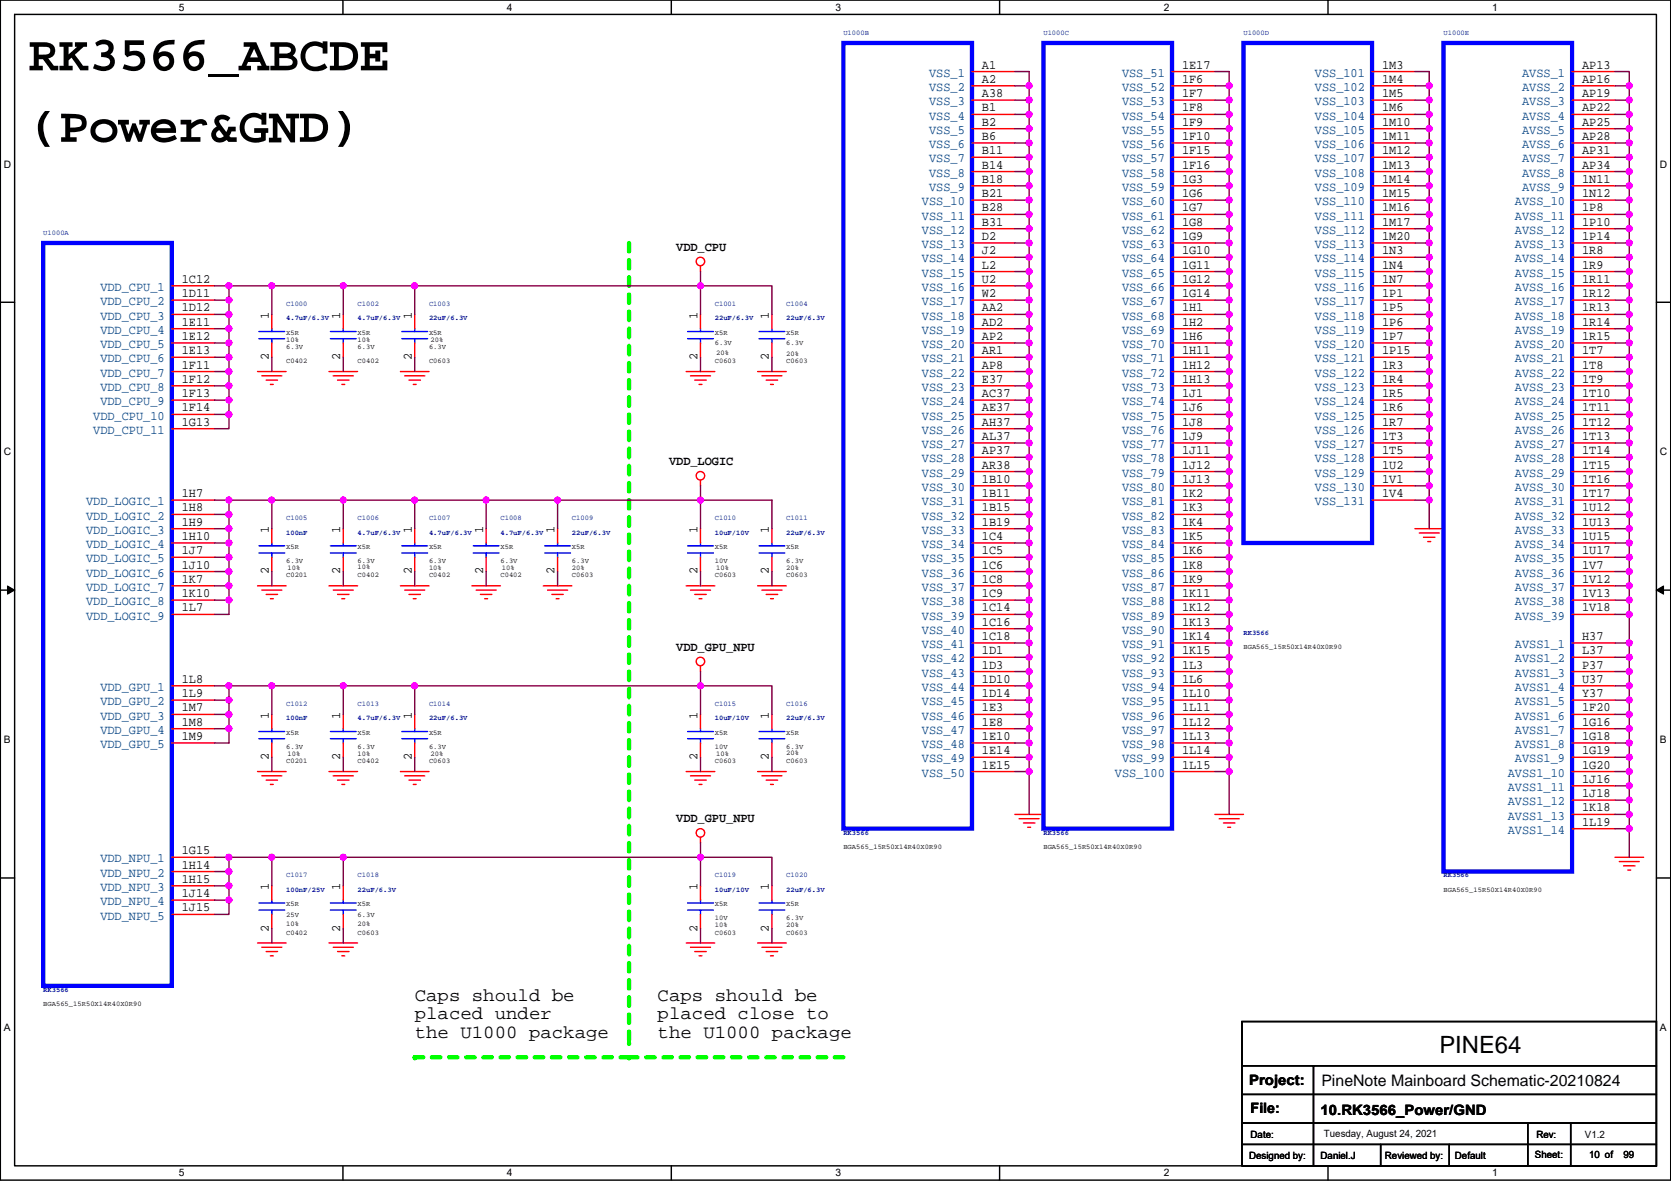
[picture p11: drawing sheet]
<svg xmlns="http://www.w3.org/2000/svg" width="297mm" height="210mm" viewBox="0 0 297 210" stroke-linecap="round" stroke-linejoin="round" font-family="sans-serif">
<defs><g id="words">
<g font-size="8.9">
<text x="5.1" y="12.5">RK3566_ABCDE</text>
<text x="5.1" y="25.2">(Power&amp;GND)</text>
</g>
<text font-size="4.2" x="255.9" y="187.3">PINE64</text>
<g font-size="3.3">
<text x="73.7" y="177.9">Caps should be</text>
<text x="116.9" y="177.9">Caps should be</text>
<text x="73.7" y="181.2">placed under</text>
<text x="73.7" y="184.5">the U1000 package</text>
<text x="116.9" y="181.2">placed close to</text>
<text x="116.9" y="184.5">the U1000 package</text>
</g>
<text font-size="2.8" x="234.9" y="193">PineNote Mainboard Schematic-20210824</text>
<g font-size="2.5">
<text x="222.1" y="192.9">Project:</text>
<text x="222.3" y="198">File:</text>
<text x="234.8" y="198.2">10.RK3566_Power/GND</text>
</g>
<g font-size="2.3" fill="#004080">
<text x="165.2" y="13.6">VSS_1</text>
<text x="165.2" y="16.2">VSS_2</text>
<text x="199.5" y="13.6">VSS_51</text>
<text x="199.5" y="16.2">VSS_52</text>
<text x="233.7" y="13.6">VSS_101</text>
<text x="233.7" y="16.2">VSS_102</text>
<text x="270.6" y="13.6">AVSS_1</text>
<text x="270.6" y="16.2">AVSS_2</text>
<text x="165.2" y="18.7">VSS_3</text>
<text x="165.2" y="21.3">VSS_4</text>
<text x="165.2" y="23.8">VSS_5</text>
<text x="199.5" y="18.7">VSS_53</text>
<text x="199.5" y="21.3">VSS_54</text>
<text x="199.5" y="23.8">VSS_55</text>
<text x="233.7" y="18.7">VSS_103</text>
<text x="233.7" y="21.3">VSS_104</text>
<text x="233.7" y="23.8">VSS_105</text>
<text x="270.6" y="18.7">AVSS_3</text>
<text x="270.6" y="21.3">AVSS_4</text>
<text x="270.6" y="23.8">AVSS_5</text>
<text x="165.2" y="26.3">VSS_6</text>
<text x="165.2" y="28.9">VSS_7</text>
<text x="199.5" y="26.3">VSS_56</text>
<text x="199.5" y="28.9">VSS_57</text>
<text x="233.7" y="26.3">VSS_106</text>
<text x="233.7" y="28.9">VSS_107</text>
<text x="270.6" y="26.3">AVSS_6</text>
<text x="270.6" y="28.9">AVSS_7</text>
<text x="165.2" y="31.4">VSS_8</text>
<text x="165.2" y="34">VSS_9</text>
<text x="199.5" y="31.4">VSS_58</text>
<text x="199.5" y="34">VSS_59</text>
<text x="233.7" y="31.4">VSS_108</text>
<text x="233.7" y="34">VSS_109</text>
<text x="270.6" y="31.4">AVSS_8</text>
<text x="270.6" y="34">AVSS_9</text>
<text x="163.9" y="36.5">VSS_10</text>
<text x="163.9" y="39">VSS_11</text>
<text x="163.9" y="41.6">VSS_12</text>
<text x="199.5" y="36.5">VSS_60</text>
<text x="199.5" y="39">VSS_61</text>
<text x="199.5" y="41.6">VSS_62</text>
<text x="233.7" y="36.5">VSS_110</text>
<text x="233.7" y="39">VSS_111</text>
<text x="233.7" y="41.6">VSS_112</text>
<text x="269.3" y="36.5">AVSS_10</text>
<text x="269.3" y="39">AVSS_11</text>
<text x="269.3" y="41.6">AVSS_12</text>
<text x="163.9" y="44.1">VSS_13</text>
<text x="163.9" y="46.7">VSS_14</text>
<text x="199.5" y="44.1">VSS_63</text>
<text x="199.5" y="46.7">VSS_64</text>
<text x="233.7" y="44.1">VSS_113</text>
<text x="233.7" y="46.7">VSS_114</text>
<text x="269.3" y="44.1">AVSS_13</text>
<text x="269.3" y="46.7">AVSS_14</text>
<text x="17.8" y="51.7">VDD_CPU_1</text>
<text x="163.9" y="49.2">VSS_15</text>
<text x="163.9" y="51.7">VSS_16</text>
<text x="199.5" y="49.2">VSS_65</text>
<text x="199.5" y="51.7">VSS_66</text>
<text x="233.7" y="49.2">VSS_115</text>
<text x="233.7" y="51.7">VSS_116</text>
<text x="269.3" y="49.2">AVSS_15</text>
<text x="269.3" y="51.7">AVSS_16</text>
<text x="17.8" y="54.3">VDD_CPU_2</text>
<text x="17.8" y="56.8">VDD_CPU_3</text>
<text x="17.8" y="59.4">VDD_CPU_4</text>
<text x="163.9" y="54.3">VSS_17</text>
<text x="163.9" y="56.8">VSS_18</text>
<text x="163.9" y="59.4">VSS_19</text>
<text x="199.5" y="54.3">VSS_67</text>
<text x="199.5" y="56.8">VSS_68</text>
<text x="199.5" y="59.4">VSS_69</text>
<text x="233.7" y="54.3">VSS_117</text>
<text x="233.7" y="56.8">VSS_118</text>
<text x="233.7" y="59.4">VSS_119</text>
<text x="269.3" y="54.3">AVSS_17</text>
<text x="269.3" y="56.8">AVSS_18</text>
<text x="269.3" y="59.4">AVSS_19</text>
<text x="17.8" y="61.9">VDD_CPU_5</text>
<text x="17.8" y="64.4">VDD_CPU_6</text>
<text x="163.9" y="61.9">VSS_20</text>
<text x="163.9" y="64.4">VSS_21</text>
<text x="199.5" y="61.9">VSS_70</text>
<text x="199.5" y="64.4">VSS_71</text>
<text x="233.7" y="61.9">VSS_120</text>
<text x="233.7" y="64.4">VSS_121</text>
<text x="269.3" y="61.9">AVSS_20</text>
<text x="269.3" y="64.4">AVSS_21</text>
<text x="17.8" y="67">VDD_CPU_7</text>
<text x="17.8" y="69.5">VDD_CPU_8</text>
<text x="163.9" y="67">VSS_22</text>
<text x="163.9" y="69.5">VSS_23</text>
<text x="199.5" y="67">VSS_72</text>
<text x="199.5" y="69.5">VSS_73</text>
<text x="233.7" y="67">VSS_122</text>
<text x="233.7" y="69.5">VSS_123</text>
<text x="269.3" y="67">AVSS_22</text>
<text x="269.3" y="69.5">AVSS_23</text>
<text x="16.6" y="74.6">VDD_CPU_10</text>
<text x="16.6" y="77.1">VDD_CPU_11</text>
<text x="17.8" y="72.1">VDD_CPU_9</text>
<text x="163.9" y="72.1">VSS_24</text>
<text x="163.9" y="74.6">VSS_25</text>
<text x="163.9" y="77.1">VSS_26</text>
<text x="199.5" y="72.1">VSS_74</text>
<text x="199.5" y="74.6">VSS_75</text>
<text x="199.5" y="77.1">VSS_76</text>
<text x="233.7" y="72.1">VSS_124</text>
<text x="233.7" y="74.6">VSS_125</text>
<text x="233.7" y="77.1">VSS_126</text>
<text x="269.3" y="72.1">AVSS_24</text>
<text x="269.3" y="74.6">AVSS_25</text>
<text x="269.3" y="77.1">AVSS_26</text>
<text x="163.9" y="79.7">VSS_27</text>
<text x="163.9" y="82.2">VSS_28</text>
<text x="199.5" y="79.7">VSS_77</text>
<text x="199.5" y="82.2">VSS_78</text>
<text x="233.7" y="79.7">VSS_127</text>
<text x="233.7" y="82.2">VSS_128</text>
<text x="269.3" y="79.7">AVSS_27</text>
<text x="269.3" y="82.2">AVSS_28</text>
<text x="15.3" y="89.8">VDD_LOGIC_1</text>
<text x="163.9" y="84.8">VSS_29</text>
<text x="163.9" y="87.3">VSS_30</text>
<text x="163.9" y="89.8">VSS_31</text>
<text x="199.5" y="84.8">VSS_79</text>
<text x="199.5" y="87.3">VSS_80</text>
<text x="199.5" y="89.8">VSS_81</text>
<text x="233.7" y="84.8">VSS_129</text>
<text x="233.7" y="87.3">VSS_130</text>
<text x="233.7" y="89.8">VSS_131</text>
<text x="269.3" y="84.8">AVSS_29</text>
<text x="269.3" y="87.3">AVSS_30</text>
<text x="269.3" y="89.8">AVSS_31</text>
<text x="15.3" y="92.4">VDD_LOGIC_2</text>
<text x="15.3" y="94.9">VDD_LOGIC_3</text>
<text x="163.9" y="92.4">VSS_32</text>
<text x="163.9" y="94.9">VSS_33</text>
<text x="199.5" y="92.4">VSS_82</text>
<text x="199.5" y="94.9">VSS_83</text>
<text x="269.3" y="92.4">AVSS_32</text>
<text x="269.3" y="94.9">AVSS_33</text>
<text x="15.3" y="97.5">VDD_LOGIC_4</text>
<text x="15.3" y="100">VDD_LOGIC_5</text>
<text x="163.9" y="97.5">VSS_34</text>
<text x="163.9" y="100">VSS_35</text>
<text x="199.5" y="97.5">VSS_84</text>
<text x="199.5" y="100">VSS_85</text>
<text x="269.3" y="97.5">AVSS_34</text>
<text x="269.3" y="100">AVSS_35</text>
<text x="15.3" y="102.5">VDD_LOGIC_6</text>
<text x="15.3" y="105.1">VDD_LOGIC_7</text>
<text x="15.3" y="107.6">VDD_LOGIC_8</text>
<text x="163.9" y="102.5">VSS_36</text>
<text x="163.9" y="105.1">VSS_37</text>
<text x="163.9" y="107.6">VSS_38</text>
<text x="199.5" y="102.5">VSS_86</text>
<text x="199.5" y="105.1">VSS_87</text>
<text x="199.5" y="107.6">VSS_88</text>
<text x="269.3" y="102.5">AVSS_36</text>
<text x="269.3" y="105.1">AVSS_37</text>
<text x="269.3" y="107.6">AVSS_38</text>
<text x="15.3" y="110.2">VDD_LOGIC_9</text>
<text x="163.9" y="110.2">VSS_39</text>
<text x="163.9" y="112.7">VSS_40</text>
<text x="199.5" y="110.2">VSS_89</text>
<text x="199.5" y="112.7">VSS_90</text>
<text x="269.3" y="110.2">AVSS_39</text>
<text x="163.9" y="115.2">VSS_41</text>
<text x="163.9" y="117.8">VSS_42</text>
<text x="199.5" y="115.2">VSS_91</text>
<text x="199.5" y="117.8">VSS_92</text>
<text x="269.3" y="115.2">AVSS1_1</text>
<text x="269.3" y="117.8">AVSS1_2</text>
<text x="17.8" y="122.9">VDD_GPU_1</text>
<text x="17.8" y="125.4">VDD_GPU_2</text>
<text x="163.9" y="120.3">VSS_43</text>
<text x="163.9" y="122.9">VSS_44</text>
<text x="163.9" y="125.4">VSS_45</text>
<text x="199.5" y="120.3">VSS_93</text>
<text x="199.5" y="122.9">VSS_94</text>
<text x="199.5" y="125.4">VSS_95</text>
<text x="269.3" y="120.3">AVSS1_3</text>
<text x="269.3" y="122.9">AVSS1_4</text>
<text x="269.3" y="125.4">AVSS1_5</text>
<text x="17.8" y="127.9">VDD_GPU_3</text>
<text x="17.8" y="130.5">VDD_GPU_4</text>
<text x="163.9" y="127.9">VSS_46</text>
<text x="163.9" y="130.5">VSS_47</text>
<text x="199.5" y="127.9">VSS_96</text>
<text x="199.5" y="130.5">VSS_97</text>
<text x="269.3" y="127.9">AVSS1_6</text>
<text x="269.3" y="130.5">AVSS1_7</text>
<text x="17.8" y="133">VDD_GPU_5</text>
<text x="163.9" y="133">VSS_48</text>
<text x="163.9" y="135.6">VSS_49</text>
<text x="199.5" y="133">VSS_98</text>
<text x="199.5" y="135.6">VSS_99</text>
<text x="269.3" y="133">AVSS1_8</text>
<text x="269.3" y="135.6">AVSS1_9</text>
<text x="163.9" y="138.1">VSS_50</text>
<text x="198.2" y="138.1">VSS_100</text>
<text x="268" y="138.1">AVSS1_10</text>
<text x="268" y="140.6">AVSS1_11</text>
<text x="268" y="143.2">AVSS1_12</text>
<text x="268" y="145.7">AVSS1_13</text>
<text x="268" y="148.3">AVSS1_14</text>
<text x="17.8" y="153.3">VDD_NPU_1</text>
<text x="17.8" y="155.9">VDD_NPU_2</text>
<text x="17.8" y="158.4">VDD_NPU_3</text>
<text x="17.8" y="161">VDD_NPU_4</text>
<text x="17.8" y="163.5">VDD_NPU_5</text>
</g>
<g font-size="2.3">
<text x="174.6" y="12.2">A1</text>
<text x="174.6" y="14.7">A2</text>
<text x="174.6" y="17.3">A38</text>
<text x="210.1" y="12.2">1E17</text>
<text x="210.1" y="14.7">1F6</text>
<text x="210.1" y="17.3">1F7</text>
<text x="245.7" y="12.2">1M3</text>
<text x="245.7" y="14.7">1M4</text>
<text x="245.7" y="17.3">1M5</text>
<text x="281.2" y="12.2">AP13</text>
<text x="281.2" y="14.7">AP16</text>
<text x="281.2" y="17.3">AP19</text>
<text x="174.6" y="19.8">B1</text>
<text x="174.6" y="22.4">B2</text>
<text x="210.1" y="19.8">1F8</text>
<text x="210.1" y="22.4">1F9</text>
<text x="245.7" y="19.8">1M6</text>
<text x="245.7" y="22.4">1M10</text>
<text x="281.2" y="19.8">AP22</text>
<text x="281.2" y="22.4">AP25</text>
<text x="174.6" y="24.9">B6</text>
<text x="174.6" y="27.4">B11</text>
<text x="174.6" y="30">B14</text>
<text x="210.1" y="24.9">1F10</text>
<text x="210.1" y="27.4">1F15</text>
<text x="210.1" y="30">1F16</text>
<text x="245.7" y="24.9">1M11</text>
<text x="245.7" y="27.4">1M12</text>
<text x="245.7" y="30">1M13</text>
<text x="281.2" y="24.9">AP28</text>
<text x="281.2" y="27.4">AP31</text>
<text x="281.2" y="30">AP34</text>
<text x="174.6" y="35.1">B21</text>
<text x="174.6" y="32.5">B18</text>
<text x="210.1" y="32.5">1G3</text>
<text x="210.1" y="35.1">1G6</text>
<text x="245.7" y="32.5">1M14</text>
<text x="245.7" y="35.1">1M15</text>
<text x="281.2" y="35.1">1N12</text>
<text x="281.2" y="32.5">1N11</text>
<text x="174.6" y="37.6">B28</text>
<text x="174.6" y="40.1">B31</text>
<text x="210.1" y="37.6">1G7</text>
<text x="210.1" y="40.1">1G8</text>
<text x="245.7" y="37.6">1M16</text>
<text x="245.7" y="40.1">1M17</text>
<text x="281.2" y="37.6">1P8</text>
<text x="281.2" y="40.1">1P10</text>
<text x="120.2" y="44.6">VDD_CPU</text>
<text x="174.6" y="42.7">D2</text>
<text x="174.6" y="45.2">J2</text>
<text x="174.6" y="47.8">L2</text>
<text x="210.1" y="42.7">1G9</text>
<text x="210.1" y="45.2">1G10</text>
<text x="210.1" y="47.8">1G11</text>
<text x="245.7" y="42.7">1M20</text>
<text x="245.7" y="45.2">1N3</text>
<text x="245.7" y="47.8">1N4</text>
<text x="281.2" y="42.7">1P14</text>
<text x="281.2" y="45.2">1R8</text>
<text x="281.2" y="47.8">1R9</text>
<text x="32.3" y="50.3">1C12</text>
<text x="32.3" y="52.8">1D11</text>
<text x="174.6" y="50.3">U2</text>
<text x="174.6" y="52.8">W2</text>
<text x="210.1" y="50.3">1G12</text>
<text x="210.1" y="52.8">1G14</text>
<text x="245.7" y="50.3">1N7</text>
<text x="245.7" y="52.8">1P1</text>
<text x="281.2" y="50.3">1R11</text>
<text x="281.2" y="52.8">1R12</text>
<text x="32.3" y="55.4">1D12</text>
<text x="32.3" y="57.9">1E11</text>
<text x="47.8" y="56.7" transform="rotate(-90 47.8 56.7)">1</text>
<text x="60.5" y="56.7" transform="rotate(-90 60.5 56.7)">1</text>
<text x="73.2" y="56.7" transform="rotate(-90 73.2 56.7)">1</text>
<text x="124" y="56.7" transform="rotate(-90 124 56.7)">1</text>
<text x="136.7" y="56.7" transform="rotate(-90 136.7 56.7)">1</text>
<text x="174.6" y="55.4">AA2</text>
<text x="174.6" y="57.9">AD2</text>
<text x="210.1" y="55.4">1H1</text>
<text x="210.1" y="57.9">1H2</text>
<text x="245.7" y="55.4">1P5</text>
<text x="245.7" y="57.9">1P6</text>
<text x="281.2" y="55.4">1R13</text>
<text x="281.2" y="57.9">1R14</text>
<text x="32.3" y="60.5">1E12</text>
<text x="32.3" y="63">1E13</text>
<text x="32.3" y="65.5">1F11</text>
<text x="47.8" y="64" transform="rotate(-90 47.8 64)">2</text>
<text x="60.5" y="64" transform="rotate(-90 60.5 64)">2</text>
<text x="73.2" y="64" transform="rotate(-90 73.2 64)">2</text>
<text x="124" y="64" transform="rotate(-90 124 64)">2</text>
<text x="136.7" y="64" transform="rotate(-90 136.7 64)">2</text>
<text x="174.6" y="60.5">AP2</text>
<text x="174.6" y="63">AR1</text>
<text x="174.6" y="65.5">AP8</text>
<text x="210.1" y="60.5">1H6</text>
<text x="210.1" y="63">1H11</text>
<text x="210.1" y="65.5">1H12</text>
<text x="245.7" y="60.5">1P7</text>
<text x="245.7" y="63">1P15</text>
<text x="245.7" y="65.5">1R3</text>
<text x="281.2" y="60.5">1R15</text>
<text x="281.2" y="63">1T7</text>
<text x="281.2" y="65.5">1T8</text>
<text x="32.3" y="68.1">1F12</text>
<text x="32.3" y="70.6">1F13</text>
<text x="174.6" y="68.1">E37</text>
<text x="174.6" y="70.6">AC37</text>
<text x="210.1" y="68.1">1H13</text>
<text x="210.1" y="70.6">1J1</text>
<text x="245.7" y="68.1">1R4</text>
<text x="245.7" y="70.6">1R5</text>
<text x="281.2" y="68.1">1T9</text>
<text x="281.2" y="70.6">1T10</text>
<text x="32.3" y="73.2">1F14</text>
<text x="32.3" y="75.7">1G13</text>
<text x="174.6" y="73.2">AE37</text>
<text x="174.6" y="75.7">AH37</text>
<text x="210.1" y="73.2">1J6</text>
<text x="210.1" y="75.7">1J8</text>
<text x="245.7" y="73.2">1R6</text>
<text x="245.7" y="75.7">1R7</text>
<text x="281.2" y="73.2">1T11</text>
<text x="281.2" y="75.7">1T12</text>
<text x="118.9" y="82.7">VDD_LOGIC</text>
<text x="174.6" y="78.2">AL37</text>
<text x="174.6" y="80.8">AP37</text>
<text x="174.6" y="83.3">AR38</text>
<text x="210.1" y="78.2">1J9</text>
<text x="210.1" y="80.8">1J11</text>
<text x="210.1" y="83.3">1J12</text>
<text x="245.7" y="78.2">1T3</text>
<text x="245.7" y="80.8">1T5</text>
<text x="245.7" y="83.3">1U2</text>
<text x="281.2" y="78.2">1T13</text>
<text x="281.2" y="80.8">1T14</text>
<text x="281.2" y="83.3">1T15</text>
<text x="32.3" y="88.4">1H7</text>
<text x="174.6" y="85.9">1B10</text>
<text x="174.6" y="88.4">1B11</text>
<text x="210.1" y="85.9">1J13</text>
<text x="210.1" y="88.4">1K2</text>
<text x="245.7" y="85.9">1V1</text>
<text x="245.7" y="88.4">1V4</text>
<text x="281.2" y="85.9">1T16</text>
<text x="281.2" y="88.4">1T17</text>
<text x="32.3" y="90.9">1H8</text>
<text x="32.3" y="93.5">1H9</text>
<text x="47.8" y="94.8" transform="rotate(-90 47.8 94.8)">1</text>
<text x="60.5" y="94.8" transform="rotate(-90 60.5 94.8)">1</text>
<text x="73.2" y="94.8" transform="rotate(-90 73.2 94.8)">1</text>
<text x="85.9" y="94.8" transform="rotate(-90 85.9 94.8)">1</text>
<text x="98.6" y="94.8" transform="rotate(-90 98.6 94.8)">1</text>
<text x="124" y="94.8" transform="rotate(-90 124 94.8)">1</text>
<text x="136.7" y="94.8" transform="rotate(-90 136.7 94.8)">1</text>
<text x="174.6" y="90.9">1B15</text>
<text x="174.6" y="93.5">1B19</text>
<text x="210.1" y="90.9">1K3</text>
<text x="210.1" y="93.5">1K4</text>
<text x="281.2" y="90.9">1U12</text>
<text x="281.2" y="93.5">1U13</text>
<text x="32.3" y="96">1H10</text>
<text x="32.3" y="98.6">1J7</text>
<text x="32.3" y="101.1">1J10</text>
<text x="174.6" y="96">1C4</text>
<text x="174.6" y="98.6">1C5</text>
<text x="174.6" y="101.1">1C6</text>
<text x="210.1" y="96">1K5</text>
<text x="210.1" y="98.6">1K6</text>
<text x="210.1" y="101.1">1K8</text>
<text x="281.2" y="96">1U15</text>
<text x="281.2" y="98.6">1U17</text>
<text x="281.2" y="101.1">1V7</text>
<text x="32.3" y="103.6">1K7</text>
<text x="32.3" y="106.2">1K10</text>
<text x="47.8" y="102.1" transform="rotate(-90 47.8 102.1)">2</text>
<text x="60.5" y="102.1" transform="rotate(-90 60.5 102.1)">2</text>
<text x="73.2" y="102.1" transform="rotate(-90 73.2 102.1)">2</text>
<text x="85.9" y="102.1" transform="rotate(-90 85.9 102.1)">2</text>
<text x="98.6" y="102.1" transform="rotate(-90 98.6 102.1)">2</text>
<text x="124" y="102.1" transform="rotate(-90 124 102.1)">2</text>
<text x="136.7" y="102.1" transform="rotate(-90 136.7 102.1)">2</text>
<text x="174.6" y="103.6">1C8</text>
<text x="174.6" y="106.2">1C9</text>
<text x="210.1" y="103.6">1K9</text>
<text x="210.1" y="106.2">1K11</text>
<text x="281.2" y="103.6">1V12</text>
<text x="281.2" y="106.2">1V13</text>
<text x="32.3" y="108.7">1L7</text>
<text x="174.6" y="108.7">1C14</text>
<text x="174.6" y="111.3">1C16</text>
<text x="174.6" y="113.8">1C18</text>
<text x="210.1" y="108.7">1K12</text>
<text x="210.1" y="111.3">1K13</text>
<text x="210.1" y="113.8">1K14</text>
<text x="281.2" y="108.7">1V18</text>
<text x="281.2" y="113.8">H37</text>
<text x="120.2" y="115.7">VDD_GPU_NPU</text>
<text x="174.6" y="116.3">1D1</text>
<text x="174.6" y="118.9">1D3</text>
<text x="210.1" y="116.3">1K15</text>
<text x="210.1" y="118.9">1L3</text>
<text x="281.2" y="116.3">L37</text>
<text x="281.2" y="118.9">P37</text>
<text x="32.3" y="121.4">1L8</text>
<text x="32.3" y="124">1L9</text>
<text x="174.6" y="121.4">1D10</text>
<text x="174.6" y="124">1D14</text>
<text x="210.1" y="121.4">1L6</text>
<text x="210.1" y="124">1L10</text>
<text x="281.2" y="121.4">U37</text>
<text x="281.2" y="124">Y37</text>
<text x="32.3" y="126.5">1M7</text>
<text x="32.3" y="129">1M8</text>
<text x="32.3" y="131.6">1M9</text>
<text x="47.8" y="127.8" transform="rotate(-90 47.8 127.8)">1</text>
<text x="60.5" y="127.8" transform="rotate(-90 60.5 127.8)">1</text>
<text x="73.2" y="127.8" transform="rotate(-90 73.2 127.8)">1</text>
<text x="124" y="127.8" transform="rotate(-90 124 127.8)">1</text>
<text x="136.7" y="127.8" transform="rotate(-90 136.7 127.8)">1</text>
<text x="174.6" y="126.5">1E3</text>
<text x="174.6" y="129">1E8</text>
<text x="174.6" y="131.6">1E10</text>
<text x="210.1" y="126.5">1L11</text>
<text x="210.1" y="129">1L12</text>
<text x="210.1" y="131.6">1L13</text>
<text x="281.2" y="126.5">1F20</text>
<text x="281.2" y="129">1G16</text>
<text x="281.2" y="131.6">1G18</text>
<text x="47.8" y="135.1" transform="rotate(-90 47.8 135.1)">2</text>
<text x="60.5" y="135.1" transform="rotate(-90 60.5 135.1)">2</text>
<text x="73.2" y="135.1" transform="rotate(-90 73.2 135.1)">2</text>
<text x="124" y="135.1" transform="rotate(-90 124 135.1)">2</text>
<text x="136.7" y="135.1" transform="rotate(-90 136.7 135.1)">2</text>
<text x="174.6" y="134.1">1E14</text>
<text x="174.6" y="136.7">1E15</text>
<text x="210.1" y="136.7">1L15</text>
<text x="210.1" y="134.1">1L14</text>
<text x="281.2" y="136.7">1G20</text>
<text x="281.2" y="134.1">1G19</text>
<text x="281.2" y="139.2">1J16</text>
<text x="281.2" y="141.7">1J18</text>
<text x="120.2" y="146.2">VDD_GPU_NPU</text>
<text x="281.2" y="144.3">1K18</text>
<text x="281.2" y="146.8">1L19</text>
<text x="32.3" y="151.9">1G15</text>
<text x="32.3" y="154.4">1H14</text>
<text x="32.3" y="157">1H15</text>
<text x="32.3" y="159.5">1J14</text>
<text x="47.8" y="158.3" transform="rotate(-90 47.8 158.3)">1</text>
<text x="60.5" y="158.3" transform="rotate(-90 60.5 158.3)">1</text>
<text x="124" y="158.3" transform="rotate(-90 124 158.3)">1</text>
<text x="136.7" y="158.3" transform="rotate(-90 136.7 158.3)">1</text>
<text x="32.3" y="162.1">1J15</text>
<text x="47.8" y="165.6" transform="rotate(-90 47.8 165.6)">2</text>
<text x="60.5" y="165.6" transform="rotate(-90 60.5 165.6)">2</text>
<text x="124" y="165.6" transform="rotate(-90 124 165.6)">2</text>
<text x="136.7" y="165.6" transform="rotate(-90 136.7 165.6)">2</text>
</g>
<g font-size="1.8">
<text x="31.8" y="1.9">5</text>
<text x="90.1" y="1.9">4</text>
<text x="148.5" y="1.9">3</text>
<text x="206.9" y="1.9">2</text>
<text x="265.2" y="1.9">1</text>
<text x=".7" y="29.8">D</text>
<text x="295.1" y="29.8">D</text>
<text x=".7" y="81">C</text>
<text x="295.1" y="81">C</text>
<text x=".7" y="132.1">B</text>
<text x="295.1" y="132.1">B</text>
<text x=".7" y="183.3">A</text>
<text x="295.1" y="183.3">A</text>
<text x="222.3" y="202.3">Date:</text>
<text x="235.3" y="202.1">Tuesday, August 24, 2021</text>
<text x="273.1" y="202.3">Rev:</text>
<text x="281.7" y="202.3">V1.2</text>
<text x="31.8" y="209.2">5</text>
<text x="90.1" y="209.2">4</text>
<text x="148.5" y="209.2">3</text>
<text x="206.9" y="209.2">2</text>
<text x="222.1" y="206.1">Designed by:</text>
<text x="234.8" y="206.1">Daniel.J</text>
<text x="246.2" y="206.1">Reviewed by:</text>
<text x="258.6" y="206.1">Default</text>
<text x="265.2" y="209.2">1</text>
<text x="272.9" y="205.8">Sheet:</text>
<text x="282.5" y="205.8">10 of</text>
<text x="288.6" y="205.8">99</text>
</g>
<g font-size="1.3" fill="#000080">
<text x="149.9" y="6.1">U1000B</text>
<text x="185.5" y="6.1">U1000C</text>
<text x="221" y="6.1">U1000D</text>
<text x="256.6" y="6.1">U1000E</text>
<text x="7.7" y="41.7">U1000A</text>
<text x="50.9" y="54.4">C1000</text>
<text x="50.9" y="56.9">4.7uF/6.3V</text>
<text x="63.6" y="54.4">C1002</text>
<text x="63.6" y="56.9">4.7uF/6.3V</text>
<text x="76.3" y="54.4">C1003</text>
<text x="76.3" y="56.9">22uF/6.3V</text>
<text x="127.1" y="54.4">C1001</text>
<text x="127.1" y="56.9">22uF/6.3V</text>
<text x="139.8" y="54.4">C1004</text>
<text x="139.8" y="56.9">22uF/6.3V</text>
<text x="50.9" y="92.5">C1005</text>
<text x="50.9" y="95">100nF</text>
<text x="63.6" y="92.5">C1006</text>
<text x="63.6" y="95">4.7uF/6.3V</text>
<text x="76.3" y="92.5">C1007</text>
<text x="76.3" y="95">4.7uF/6.3V</text>
<text x="89" y="92.5">C1008</text>
<text x="89" y="95">4.7uF/6.3V</text>
<text x="101.7" y="92.5">C1009</text>
<text x="101.7" y="95">22uF/6.3V</text>
<text x="127.1" y="92.5">C1010</text>
<text x="127.1" y="95">10uF/10V</text>
<text x="139.8" y="92.5">C1011</text>
<text x="139.8" y="95">22uF/6.3V</text>
<text x="221" y="112.8">RK3566</text>
<text x="50.9" y="125.5">C1012</text>
<text x="63.6" y="125.5">C1013</text>
<text x="76.3" y="125.5">C1014</text>
<text x="127.1" y="125.5">C1015</text>
<text x="139.8" y="125.5">C1016</text>
<text x="50.9" y="128.1">100nF</text>
<text x="63.6" y="128.1">4.7uF/6.3V</text>
<text x="76.3" y="128.1">22uF/6.3V</text>
<text x="127.1" y="128.1">10uF/10V</text>
<text x="139.8" y="128.1">22uF/6.3V</text>
<text x="149.9" y="148.4">RK3566</text>
<text x="185.5" y="148.4">RK3566</text>
<text x="50.9" y="156">C1017</text>
<text x="63.6" y="156">C1018</text>
<text x="127.1" y="156">C1019</text>
<text x="139.8" y="156">C1020</text>
<text x="256.6" y="156">RK3566</text>
<text x="50.9" y="158.5">100nF/25V</text>
<text x="63.6" y="158.5">22uF/6.3V</text>
<text x="127.1" y="158.5">10uF/10V</text>
<text x="139.8" y="158.5">22uF/6.3V</text>
<text x="7.7" y="176.3">RK3566</text>
</g>
<g font-size="1.3">
<text x="50.9" y="59.5">X5R</text>
<text x="63.6" y="59.5">X5R</text>
<text x="76.3" y="59.5">X5R</text>
<text x="127.1" y="59.5">X5R</text>
<text x="139.8" y="59.5">X5R</text>
<text x="50.9" y="64.6">C0402</text>
<text x="50.9" y="62">6.3V</text>
<text x="50.9" y="60.7">10%</text>
<text x="63.6" y="64.6">C0402</text>
<text x="63.6" y="62">6.3V</text>
<text x="63.6" y="60.7">10%</text>
<text x="76.3" y="64.6">C0603</text>
<text x="76.3" y="62">6.3V</text>
<text x="76.5" y="60.7">20%</text>
<text x="127.1" y="64.6">C0603</text>
<text x="127.1" y="61.3">6.3V</text>
<text x="127.3" y="63">20%</text>
<text x="139.8" y="64.6">C0603</text>
<text x="139.8" y="61.3">6.3V</text>
<text x="139.8" y="63.3">20%</text>
<text x="50.9" y="97.6">X5R</text>
<text x="50.9" y="100.1">6.3V</text>
<text x="51.1" y="101.4">10%</text>
<text x="63.6" y="97.6">X5R</text>
<text x="63.6" y="100.1">6.3V</text>
<text x="63.6" y="101.1">10%</text>
<text x="76.3" y="97.6">X5R</text>
<text x="76.3" y="100.1">6.3V</text>
<text x="76.3" y="101.4">10%</text>
<text x="89" y="97.6">X5R</text>
<text x="89" y="100.1">6.3V</text>
<text x="89.2" y="101.4">10%</text>
<text x="101.7" y="97.6">X5R</text>
<text x="101.7" y="100.1">6.3V</text>
<text x="101.7" y="101.4">20%</text>
<text x="127.1" y="97.6">X5R</text>
<text x="127.1" y="100.1">10V</text>
<text x="127.3" y="101.4">10%</text>
<text x="139.8" y="97.6">X5R</text>
<text x="139.8" y="100.1">6.3V</text>
<text x="139.8" y="101.4">20%</text>
<text x="50.9" y="102.7">C0201</text>
<text x="63.6" y="102.7">C0402</text>
<text x="76.3" y="102.7">C0402</text>
<text x="89" y="102.7">C0402</text>
<text x="101.7" y="102.7">C0603</text>
<text x="127.1" y="102.7">C0603</text>
<text x="139.8" y="102.7">C0603</text>
<text x="221" y="115.4">BGA565_15R50X14R40X0R90</text>
<text x="50.9" y="130.6">X5R</text>
<text x="63.6" y="130.6">X5R</text>
<text x="76.3" y="130.6">X5R</text>
<text x="127.1" y="130.6">X5R</text>
<text x="139.8" y="130.6">X5R</text>
<text x="50.9" y="135.7">C0201</text>
<text x="50.9" y="133.1">6.3V</text>
<text x="51.1" y="134.4">10%</text>
<text x="63.6" y="135.7">C0402</text>
<text x="63.6" y="133.1">6.3V</text>
<text x="63.6" y="134.4">10%</text>
<text x="76.3" y="135.7">C0603</text>
<text x="76.3" y="133.1">6.3V</text>
<text x="76.5" y="134.4">20%</text>
<text x="127.1" y="135.7">C0603</text>
<text x="127.1" y="133.1">10V</text>
<text x="127.3" y="134.4">10%</text>
<text x="139.8" y="135.7">C0603</text>
<text x="139.8" y="133.1">6.3V</text>
<text x="139.8" y="134.2">20%</text>
<text x="149.9" y="150.9">BGA565_15R50X14R40X0R90</text>
<text x="185.5" y="150.9">BGA565_15R50X14R40X0R90</text>
<text x="50.9" y="161.1">X5R</text>
<text x="63.6" y="161.1">X5R</text>
<text x="127.1" y="161.1">X5R</text>
<text x="139.8" y="161.1">X5R</text>
<text x="256.6" y="158.5">BGA565_15R50X14R40X0R90</text>
<text x="50.9" y="166.2">C0402</text>
<text x="50.9" y="163.1">25V</text>
<text x="50.9" y="164.6">10%</text>
<text x="63.6" y="166.2">C0603</text>
<text x="63.6" y="163.1">6.3V</text>
<text x="63.6" y="164.6">20%</text>
<text x="127.1" y="166.2">C0603</text>
<text x="127.1" y="163.6">10V</text>
<text x="127.1" y="164.9">10%</text>
<text x="139.8" y="166.2">C0603</text>
<text x="139.8" y="163.6">6.3V</text>
<text x="139.8" y="164.9">20%</text>
<text x="7.7" y="178.9">BGA565_15R50X14R40X0R90</text>
</g>
</g></defs>
<path d="M.1 0h296.9v209.8h-296.9zM2.6 2.6h291.8v204.7h-291.8z" fill="none" stroke="#000" stroke-width=".25"/>
<g fill="#fff">
<path d="M31.8 .3h1v2h-1z"/>
<path d="M31.8 207.5h1v2.1h-1z"/>
</g>
<path d="M61 0v2.6M61 207.3v2.5" fill="none" stroke="#000" stroke-width=".25"/>
<g fill="#fff">
<path d="M90.1 .3h1v2h-1z"/>
<path d="M90.1 207.5h1v2.1h-1z"/>
</g>
<path d="M119.3 0v2.6M119.3 207.3v2.5" fill="none" stroke="#000" stroke-width=".25"/>
<g fill="#fff">
<path d="M148.5 .3h1v2h-1z"/>
<path d="M148.5 207.5h1v2.1h-1z"/>
</g>
<path d="M177.7 0v2.6M177.7 207.3v2.5" fill="none" stroke="#000" stroke-width=".25"/>
<g fill="#fff">
<path d="M206.9 .3h1v2h-1z"/>
<path d="M206.9 207.5h1v2.1h-1z"/>
</g>
<path d="M236.1 0v2.6M236.1 207.3v2.5" fill="none" stroke="#000" stroke-width=".25"/>
<g fill="#fff">
<path d="M265.2 .3h1v2h-1z"/>
<path d="M265.2 207.5h1v2.1h-1z"/>
<path d="M.7 28.2h1.3v2h-1.3z"/>
<path d="M295.1 28.2h1.3v2h-1.3z"/>
<path d="M.7 79.3h1.3v2.1h-1.3z"/>
<path d="M295.1 79.3h1.3v2.1h-1.3z"/>
</g>
<path d="M.1 53.7h2.5M294.4 53.7h2.6" fill="none" stroke="#000" stroke-width=".25"/>
<g fill="#fff">
<path d="M.7 130.5h1.2v2h-1.2z"/>
<path d="M295.1 130.5h1.2v2h-1.2z"/>
</g>
<path d="M.1 104.9h2.5M294.4 104.9h2.6" fill="none" stroke="#000" stroke-width=".25"/>
<g fill="#000" stroke="#000" stroke-width=".18">
<path d="M1.3 104.2l1.3 .7-1.3 .7z" fill-rule="evenodd"/>
<path d="M294.4 104.9l1.3-.7v1.4z" fill-rule="evenodd"/>
</g>
<g fill="#fff">
<path d="M.7 181.7h1.2v2h-1.2z"/>
<path d="M295.1 181.7h1.2v2h-1.2z"/>
</g>
<path d="M.1 156.1h2.5M294.4 156.1h2.6M220.8 181.6h73.6v25.7h-73.6zM220.8 189.5h73.6M220.8 194.6h73.6M220.8 199.7h73.6M233.5 189.5v17.8M271.6 199.7v7.6M279.2 199.7v7.6M220.8 203.5h73.6M245.4 203.5v3.8M257.6 203.5v3.8" fill="none" stroke="#000" stroke-width=".25"/>
<path d="M111.8 43.2v142.2M73.7 188h.1M111.8 188h.1M111.8 188h-38.1M111.8 185.4h.1M149.9 188h-38.1" fill="none" stroke="#0f0" stroke-width=".76" stroke-dasharray="1.5 1.5"/>
<g fill="none" stroke="#f00" stroke-width=".25">
<path d="M172.8 12.7h7.6M172.8 15.3h7.6M172.8 17.8h7.6M208.3 12.7h7.7M208.3 15.3h7.7M208.3 17.8h7.7M243.9 12.7h7.6M243.9 15.3h7.6M243.9 17.8h7.6M279.5 12.7h7.6M279.5 15.3h7.6M279.5 17.8h7.6"/>
<path d="M172.8 20.3h7.6M172.8 22.9h7.6M172.8 25.4h7.6M172.8 28h7.6M172.8 30.5h7.6M172.8 33h7.6M172.8 35.6h7.6M172.8 38.1h7.6M208.3 20.3h7.7M208.3 22.9h7.7M208.3 25.4h7.7M208.3 28h7.7"/>
<path d="M208.3 30.5h7.7M208.3 33h7.7M208.3 35.6h7.7M208.3 38.1h7.7M243.9 20.3h7.6M243.9 22.9h7.6M243.9 25.4h7.6M243.9 28h7.6M243.9 30.5h7.6M243.9 33h7.6M243.9 35.6h7.6M243.9 38.1h7.6"/>
<path d="M279.5 20.3h7.6M279.5 22.9h7.6M279.5 25.4h7.6M279.5 28h7.6M279.5 30.5h7.6M279.5 33h7.6M279.5 35.6h7.6M279.5 38.1h7.6M30.5 50.8h7.7M30.5 53.4h7.7M30.5 55.9h7.7M30.5 58.4h7.7"/>
<path d="M48.3 55.9v2.5M61 55.9v2.5M73.7 55.9v2.5M124.5 47.3v1M124.5 55.9v2.5M137.2 55.9v2.5M172.8 50.8h7.6M172.8 53.4h7.6M172.8 55.9h7.6M172.8 58.4h7.6M172.8 40.7h7.6M172.8 43.2h7.6"/>
<path d="M172.8 45.7h7.6M172.8 48.3h7.6M208.3 50.8h7.7M208.3 53.4h7.7M208.3 55.9h7.7M208.3 58.4h7.7M208.3 40.7h7.7M208.3 43.2h7.7M208.3 45.7h7.7M208.3 48.3h7.7M243.9 50.8h7.6M243.9 53.4h7.6"/>
<path d="M243.9 55.9h7.6M243.9 58.4h7.6M243.9 40.7h7.6M243.9 43.2h7.6M243.9 45.7h7.6M243.9 48.3h7.6M279.5 50.8h7.6M279.5 53.4h7.6M279.5 55.9h7.6M279.5 58.4h7.6M279.5 40.7h7.6M279.5 43.2h7.6"/>
<path d="M279.5 45.7h7.6M279.5 48.3h7.6M30.5 66.1h7.7M30.5 61h7.7M30.5 63.5h7.7M30.5 68.6h7.7M30.5 71.1h7.7M30.5 73.7h7.7M30.5 76.2h7.7M45.8 66.1h5.1M46.5 66.8h3.6M47.3 67.6h2"/>
<path d="M48.1 68.3h.5M48.3 61v2.5M58.5 66.1h5.1M59.2 66.8h3.6M60 67.6h2M60.8 68.3h.5M61 61v2.5M71.2 66.1h5.1M71.9 66.8h3.6M72.7 67.6h2M73.5 68.3h.5M73.7 61v2.5"/>
<path d="M122 66.1h5.1M122.7 66.8h3.6M123.5 67.6h2M124.3 68.3h.5M124.5 61v2.5M134.7 66.1h5.1M135.4 66.8h3.6M136.2 67.6h2M137 68.3h.5M137.2 61v2.5M172.8 66.1h7.6M172.8 61h7.6"/>
<path d="M172.8 63.5h7.6M172.8 68.6h7.6M172.8 71.1h7.6M172.8 73.7h7.6M172.8 76.2h7.6M172.8 78.8h7.6M208.3 66.1h7.7M208.3 61h7.7M208.3 63.5h7.7M208.3 68.6h7.7M208.3 71.1h7.7M208.3 73.7h7.7"/>
<path d="M208.3 76.2h7.7M208.3 78.8h7.7M243.9 66.1h7.6M243.9 61h7.6M243.9 63.5h7.6M243.9 68.6h7.6M243.9 71.1h7.6M243.9 73.7h7.6M243.9 76.2h7.6M243.9 78.8h7.6M279.5 66.1h7.6M279.5 61h7.6"/>
<path d="M279.5 63.5h7.6M279.5 68.6h7.6M279.5 71.1h7.6M279.5 73.7h7.6M279.5 76.2h7.6M279.5 78.8h7.6M30.5 94h7.7M30.5 88.9h7.7M30.5 91.5h7.7M30.5 96.5h7.7M30.5 99.1h7.7M48.3 94v2.5"/>
<path d="M48.3 99.1v2.5M61 94v2.5M61 99.1v2.5M73.7 94v2.5M73.7 99.1v2.5M86.4 94v2.5M86.4 99.1v2.5M99.1 94v2.5M99.1 99.1v2.5M124.5 85.4v1M124.5 94v2.5M124.5 99.1v2.5"/>
<path d="M137.2 94v2.5M137.2 99.1v2.5M172.8 94h7.6M172.8 88.9h7.6M172.8 91.5h7.6M172.8 96.5h7.6M172.8 99.1h7.6M172.8 81.3h7.6M172.8 83.8h7.6M172.8 86.4h7.6M208.3 94h7.7M208.3 88.9h7.7"/>
<path d="M208.3 91.5h7.7M208.3 96.5h7.7M208.3 99.1h7.7M208.3 81.3h7.7M208.3 83.8h7.7M208.3 86.4h7.7M243.9 88.9h7.6M243.9 81.3h7.6M243.9 83.8h7.6M243.9 86.4h7.6M251.5 94h5.1M252.3 94.8h3.5"/>
<path d="M253 95.5h2.1M253.8 96.3h.5M279.5 94h7.6M279.5 88.9h7.6M279.5 91.5h7.6M279.5 96.5h7.6M279.5 99.1h7.6M279.5 81.3h7.6M279.5 83.8h7.6M279.5 86.4h7.6M30.5 104.2h7.7M30.5 101.6h7.7"/>
<path d="M30.5 106.7h7.7M30.5 109.2h7.7M45.8 104.2h5.1M46.5 104.9h3.6M47.3 105.7h2M48.1 106.4h.5M58.5 104.2h5.1M59.2 104.9h3.6M60 105.7h2M60.8 106.4h.5M71.2 104.2h5.1M71.9 104.9h3.6"/>
<path d="M72.7 105.7h2M73.5 106.4h.5M83.9 104.2h5.1M84.6 104.9h3.6M85.4 105.7h2M86.2 106.4h.5M96.6 104.2h5.1M97.3 104.9h3.6M98.1 105.7h2M98.9 106.4h.5M122 104.2h5.1M122.7 104.9h3.6"/>
<path d="M123.5 105.7h2M124.3 106.4h.5M124.5 118.4v1M134.7 104.2h5.1M135.4 104.9h3.6M136.2 105.7h2M137 106.4h.5M172.8 104.2h7.6M172.8 101.6h7.6M172.8 106.7h7.6M172.8 109.2h7.6M172.8 111.8h7.6"/>
<path d="M172.8 114.3h7.6M172.8 116.9h7.6M172.8 119.4h7.6M208.3 104.2h7.7M208.3 101.6h7.7M208.3 106.7h7.7M208.3 109.2h7.7M208.3 111.8h7.7M208.3 114.3h7.7M208.3 116.9h7.7M208.3 119.4h7.7M279.5 104.2h7.6"/>
<path d="M279.5 101.6h7.6M279.5 106.7h7.6M279.5 109.2h7.6M279.5 114.3h7.6M279.5 116.9h7.6M279.5 119.4h7.6M30.5 121.9h7.7M30.5 124.5h7.7M30.5 127h7.7M30.5 129.6h7.7M30.5 132.1h7.7M45.8 137.2h5.1"/>
<path d="M46.5 137.9h3.6M47.3 138.7h2M48.1 139.5h.5M48.3 127v2.6M48.3 132.1v2.5M58.5 137.2h5.1M59.2 137.9h3.6M60 138.7h2M60.8 139.5h.5M61 127v2.6M61 132.1v2.5M71.2 137.2h5.1"/>
<path d="M71.9 137.9h3.6M72.7 138.7h2M73.5 139.5h.5M73.7 127v2.6M73.7 132.1v2.5M122 137.2h5.1M122.7 137.9h3.6M123.5 138.7h2M124.3 139.5h.5M124.5 127v2.6M124.5 132.1v2.5M134.7 137.2h5.1"/>
<path d="M135.4 137.9h3.6M136.2 138.7h2M137 139.5h.5M137.2 127v2.6M137.2 132.1v2.5M172.8 137.2h7.6M172.8 121.9h7.6M172.8 124.5h7.6M172.8 127h7.6M172.8 129.6h7.6M172.8 132.1h7.6M172.8 134.6h7.6"/>
<path d="M208.3 137.2h7.7M208.3 121.9h7.7M208.3 124.5h7.7M208.3 127h7.7M208.3 129.6h7.7M208.3 132.1h7.7M208.3 134.6h7.7M279.5 137.2h7.6M279.5 121.9h7.6M279.5 124.5h7.6M279.5 127h7.6M279.5 129.6h7.6"/>
<path d="M279.5 132.1h7.6M279.5 134.6h7.6M279.5 139.7h7.6M30.5 152.4h7.7M30.5 155h7.7M30.5 157.5h7.7M48.3 157.5v2.5M61 157.5v2.5M124.5 148.9v1M124.5 157.5v2.5M137.2 157.5v2.5M180.4 144.8h5.1"/>
<path d="M181.2 145.6h3.5M181.9 146.3h2.1M182.7 147.1h.5M216 144.8h5M216.7 145.6h3.6M217.5 146.3h2M218.2 147.1h.6M279.5 144.8h7.6M279.5 142.3h7.6M279.5 147.3h7.6M287.1 152.4h5.1M287.8 153.2h3.6"/>
<path d="M288.6 153.9h2M289.4 154.7h.5M30.5 160h7.7M30.5 162.6h7.7M45.8 167.7h5.1M46.5 168.4h3.6M47.3 169.2h2M48.1 169.9h.5M48.3 162.6v2.5M58.5 167.7h5.1M59.2 168.4h3.6M60 169.2h2"/>
<path d="M60.8 169.9h.5M61 162.6v2.5M122 167.7h5.1M122.7 168.4h3.6M123.5 169.2h2M124.3 169.9h.5M124.5 162.6v2.5M134.7 167.7h5.1M135.4 168.4h3.6M136.2 169.2h2M137 169.9h.5M137.2 162.6v2.5"/>
<circle cx="124.5" cy="46.5" r=".76"/>
<circle cx="124.5" cy="84.6" r=".76"/>
<circle cx="124.5" cy="117.6" r=".76"/>
<circle cx="124.5" cy="148.1" r=".76"/>
</g>
<path d="M149.9 7.6h22.9v139.7h-22.9zM185.5 7.6h22.8v139.7h-22.8zM221 7.6h22.9v88.9h-22.9zM256.6 7.6h22.9v147.4h-22.9zM7.7 43.2h22.8v132.1h-22.8z" fill="none" stroke="#00f" stroke-width=".76"/>
<g fill="none" stroke="#00f" stroke-width=".25">
<path d="M46 58.9h4.6M48.3 58.4v.5M58.7 58.9h4.6M61 58.4v.5M71.4 58.9h4.6M73.7 58.4v.5M122.2 58.9h4.6M124.5 58.4v.5M134.9 58.9h4.6M137.2 58.4v.5M46 60.2h4.6M48.3 60.2v.8"/>
<path d="M58.7 60.2h4.6M61 60.2v.8M71.4 60.2h4.6M73.7 60.2v.8M122.2 60.2h4.6M124.5 60.2v.8M134.9 60.2h4.6M137.2 60.2v.8M46 98.3h4.6M46 97h4.6M48.3 96.5v.5M48.3 98.3v.8"/>
<path d="M58.7 98.3h4.6M58.7 97h4.6M61 96.5v.5M61 98.3v.8M71.4 98.3h4.6M71.4 97h4.6M73.7 96.5v.5M73.7 98.3v.8M84.1 98.3h4.6M84.1 97h4.6M86.4 96.5v.5M86.4 98.3v.8"/>
<path d="M96.8 98.3h4.6M96.8 97h4.6M99.1 96.5v.5M99.1 98.3v.8M122.2 98.3h4.6M122.2 97h4.6M124.5 96.5v.5M124.5 98.3v.8M134.9 98.3h4.6M134.9 97h4.6M137.2 96.5v.5M137.2 98.3v.8"/>
<path d="M46 131.3h4.6M46 130.1h4.6M48.3 129.6v.5M48.3 131.3v.8M58.7 131.3h4.6M58.7 130.1h4.6M61 129.6v.5M61 131.3v.8M71.4 131.3h4.6M71.4 130.1h4.6M73.7 129.6v.5M73.7 131.3v.8"/>
<path d="M122.2 131.3h4.6M122.2 130.1h4.6M124.5 129.6v.5M124.5 131.3v.8M134.9 131.3h4.6M134.9 130.1h4.6M137.2 129.6v.5M137.2 131.3v.8M46 161.8h4.6M46 160.5h4.6M48.3 160v.5M48.3 161.8v.8"/>
<path d="M58.7 161.8h4.6M58.7 160.5h4.6M61 160v.5M61 161.8v.8M122.2 161.8h4.6M122.2 160.5h4.6M124.5 160v.5M124.5 161.8v.8M134.9 161.8h4.6M134.9 160.5h4.6M137.2 160v.5M137.2 161.8v.8"/>
</g>
<g fill="none" stroke="#800040" stroke-width=".25">
<path d="M180.4 12.7h2.5v132.1M180.4 15.3h2.5M180.4 17.8h2.5M216 12.7h2.5v132.1M216 15.3h2.5M216 17.8h2.5M251.5 12.7h2.6v81.3M251.5 15.3h2.6M251.5 17.8h2.6M287.1 12.7h2.5v2.6M287.1 15.3h2.5v2.5M287.1 17.8h2.5v2.5"/>
<path d="M180.4 20.3h2.5M180.4 22.9h2.5M180.4 25.4h2.5M180.4 28h2.5M180.4 30.5h2.5M180.4 33h2.5M180.4 35.6h2.5M180.4 38.1h2.5M216 20.3h2.5M216 22.9h2.5M216 25.4h2.5M216 28h2.5"/>
<path d="M216 30.5h2.5M216 33h2.5M216 35.6h2.5M216 38.1h2.5M251.5 20.3h2.6M251.5 22.9h2.6M251.5 25.4h2.6M251.5 28h2.6M251.5 30.5h2.6M251.5 33h2.6M251.5 35.6h2.6M251.5 38.1h2.6"/>
<path d="M287.1 20.3h2.5M287.1 22.9h2.5M287.1 25.4h2.5M287.1 28h2.5M287.1 30.5h2.5M287.1 33h2.5M287.1 35.6h2.5M287.1 38.1h2.5M289.6 20.3v88.9M38.2 50.8h2.5v2.6M38.2 53.4h2.5M38.2 55.9h2.5"/>
<path d="M38.2 58.4h2.5M40.7 50.8h96.5v5.1M40.7 53.4v20.3M48.3 50.8v5.1M61 50.8v5.1M73.7 50.8v5.1M124.5 48.3v7.6M180.4 53.4h2.5M180.4 55.9h2.5M180.4 58.4h2.5M180.4 50.8h2.5M180.4 40.7h2.5"/>
<path d="M180.4 43.2h2.5M180.4 45.7h2.5M180.4 48.3h2.5M216 53.4h2.5M216 55.9h2.5M216 58.4h2.5M216 50.8h2.5M216 40.7h2.5M216 43.2h2.5M216 45.7h2.5M216 48.3h2.5M251.5 53.4h2.6"/>
<path d="M251.5 55.9h2.6M251.5 58.4h2.6M251.5 50.8h2.6M251.5 40.7h2.6M251.5 43.2h2.6M251.5 45.7h2.6M251.5 48.3h2.6M287.1 53.4h2.5M287.1 55.9h2.5M287.1 58.4h2.5M287.1 50.8h2.5M287.1 40.7h2.5"/>
<path d="M287.1 43.2h2.5M287.1 45.7h2.5M287.1 48.3h2.5M38.2 61h2.5M38.2 63.5h2.5M38.2 66.1h2.5M38.2 68.6h2.5M38.2 73.7h2.5M38.2 71.1h2.5M40.7 73.7v2.5h-2.5M48.3 63.5v2.6M61 63.5v2.6"/>
<path d="M73.7 63.5v2.6M124.5 63.5v2.6M137.2 63.5v2.6M180.4 61h2.5M180.4 63.5h2.5M180.4 66.1h2.5M180.4 68.6h2.5M180.4 73.7h2.5M180.4 71.1h2.5M180.4 76.2h2.5M180.4 78.8h2.5M216 61h2.5"/>
<path d="M216 63.5h2.5M216 66.1h2.5M216 68.6h2.5M216 73.7h2.5M216 71.1h2.5M216 76.2h2.5M216 78.8h2.5M251.5 61h2.6M251.5 63.5h2.6M251.5 66.1h2.6M251.5 68.6h2.6M251.5 73.7h2.6"/>
<path d="M251.5 71.1h2.6M251.5 76.2h2.6M251.5 78.8h2.6M287.1 61h2.5M287.1 63.5h2.5M287.1 66.1h2.5M287.1 68.6h2.5M287.1 73.7h2.5M287.1 71.1h2.5M287.1 76.2h2.5M287.1 78.8h2.5M38.2 88.9h99v5.1"/>
<path d="M38.2 99.1h2.5M38.2 91.5h2.5M38.2 94h2.5M38.2 96.5h2.5M40.7 88.9v20.3h-2.5M48.3 88.9v5.1M61 88.9v5.1M73.7 88.9v5.1M86.4 88.9v5.1M99.1 88.9v5.1M124.5 86.4v7.6M180.4 88.9h2.5"/>
<path d="M180.4 99.1h2.5M180.4 91.5h2.5M180.4 94h2.5M180.4 96.5h2.5M180.4 81.3h2.5M180.4 83.8h2.5M180.4 86.4h2.5M216 88.9h2.5M216 99.1h2.5M216 91.5h2.5M216 94h2.5M216 96.5h2.5"/>
<path d="M216 81.3h2.5M216 83.8h2.5M216 86.4h2.5M251.5 88.9h2.6M251.5 81.3h2.6M251.5 83.8h2.6M251.5 86.4h2.6M287.1 88.9h2.5M287.1 99.1h2.5M287.1 91.5h2.5M287.1 94h2.5M287.1 96.5h2.5"/>
<path d="M287.1 81.3h2.5M287.1 83.8h2.5M287.1 86.4h2.5M38.2 106.7h2.5M38.2 101.6h2.5M38.2 104.2h2.5M48.3 101.6v2.6M61 101.6v2.6M73.7 101.6v2.6M86.4 101.6v2.6M99.1 101.6v2.6M124.5 119.4v7.6"/>
<path d="M124.5 101.6v2.6M137.2 101.6v2.6M180.4 104.2h2.5M180.4 109.2h2.5M180.4 106.7h2.5M180.4 101.6h2.5M180.4 111.8h2.5M180.4 114.3h2.5M180.4 116.9h2.5M180.4 119.4h2.5M216 104.2h2.5M216 109.2h2.5"/>
<path d="M216 106.7h2.5M216 101.6h2.5M216 111.8h2.5M216 114.3h2.5M216 116.9h2.5M216 119.4h2.5M287.1 104.2h2.5M287.1 109.2h2.5M287.1 106.7h2.5M287.1 101.6h2.5M287.1 116.9h2.5M287.1 119.4h2.5"/>
<path d="M289.6 109.2v5.1h-2.5M289.6 114.3v38.1M38.2 121.9h99v5.1M38.2 127h2.5M38.2 129.6h2.5M38.2 124.5h2.5M40.7 127v5.1h-2.5M40.7 121.9v5.1M48.3 121.9v5.1M48.3 134.6v2.6M61 121.9v5.1M61 134.6v2.6"/>
<path d="M73.7 121.9v5.1M73.7 134.6v2.6M124.5 134.6v2.6M137.2 134.6v2.6M180.4 132.1h2.5M180.4 127h2.5M180.4 121.9h2.5M180.4 129.6h2.5M180.4 124.5h2.5M180.4 134.6h2.5M180.4 137.2h2.5M216 132.1h2.5"/>
<path d="M216 127h2.5M216 121.9h2.5M216 129.6h2.5M216 124.5h2.5M216 134.6h2.5M216 137.2h2.5M287.1 132.1h2.5M287.1 127h2.5M287.1 121.9h2.5M287.1 129.6h2.5M287.1 124.5h2.5M287.1 134.6h2.5"/>
<path d="M287.1 137.2h2.5M287.1 139.7h2.5M38.2 152.4h99v5.1M38.2 155h2.5M38.2 157.5h2.5M40.7 152.4v7.6M48.3 152.4v5.1M61 152.4v5.1M124.5 149.9v7.6M287.1 142.3h2.5M287.1 144.8h2.5M287.1 147.3h2.5"/>
<path d="M38.2 160h2.5M40.7 160v2.6h-2.5M48.3 165.1v2.6M61 165.1v2.6M124.5 165.1v2.6M137.2 165.1v2.6"/>
</g>
<g fill="#f0f" stroke="#f0f" stroke-width=".25">
<circle cx="40.7" cy="55.9" r=".5"/>
<circle cx="40.7" cy="53.3" r=".5"/>
<circle cx="40.7" cy="58.4" r=".5"/>
<circle cx="40.7" cy="61" r=".5"/>
<circle cx="40.7" cy="63.5" r=".5"/>
<circle cx="40.7" cy="66" r=".5"/>
<circle cx="40.7" cy="68.6" r=".5"/>
<circle cx="40.7" cy="73.7" r=".5"/>
<circle cx="40.7" cy="71.1" r=".5"/>
<circle cx="73.7" cy="50.8" r=".5"/>
<circle cx="61" cy="50.8" r=".5"/>
<circle cx="124.5" cy="50.8" r=".5"/>
<circle cx="48.3" cy="50.8" r=".5"/>
<circle cx="40.7" cy="50.8" r=".5"/>
<circle cx="40.7" cy="104.1" r=".5"/>
<circle cx="48.3" cy="88.9" r=".5"/>
<circle cx="86.4" cy="88.9" r=".5"/>
<circle cx="73.7" cy="88.9" r=".5"/>
<circle cx="124.5" cy="88.9" r=".5"/>
<circle cx="99.1" cy="88.9" r=".5"/>
<circle cx="61" cy="88.9" r=".5"/>
<circle cx="40.7" cy="99.1" r=".5"/>
<circle cx="40.7" cy="106.7" r=".5"/>
<circle cx="40.7" cy="101.6" r=".5"/>
<circle cx="40.7" cy="88.9" r=".5"/>
<circle cx="40.7" cy="91.4" r=".5"/>
<circle cx="40.7" cy="94" r=".5"/>
<circle cx="40.7" cy="96.5" r=".5"/>
<circle cx="40.7" cy="152.4" r=".5"/>
<circle cx="48.3" cy="152.4" r=".5"/>
<circle cx="124.5" cy="152.4" r=".5"/>
<circle cx="61" cy="152.4" r=".5"/>
<circle cx="40.7" cy="127" r=".5"/>
<circle cx="40.7" cy="121.9" r=".5"/>
<circle cx="40.7" cy="129.5" r=".5"/>
<circle cx="40.7" cy="124.5" r=".5"/>
<circle cx="48.3" cy="121.9" r=".5"/>
<circle cx="61" cy="121.9" r=".5"/>
<circle cx="124.5" cy="121.9" r=".5"/>
<circle cx="73.7" cy="121.9" r=".5"/>
<circle cx="40.7" cy="154.9" r=".5"/>
<circle cx="40.7" cy="160" r=".5"/>
<circle cx="40.7" cy="157.5" r=".5"/>
<circle cx="182.9" cy="17.8" r=".5"/>
<circle cx="182.9" cy="15.2" r=".5"/>
<circle cx="182.9" cy="20.3" r=".5"/>
<circle cx="182.9" cy="25.4" r=".5"/>
<circle cx="182.9" cy="22.9" r=".5"/>
<circle cx="182.9" cy="30.5" r=".5"/>
<circle cx="182.9" cy="27.9" r=".5"/>
<circle cx="182.9" cy="33" r=".5"/>
<circle cx="182.9" cy="35.6" r=".5"/>
<circle cx="182.9" cy="38.1" r=".5"/>
<circle cx="182.9" cy="40.6" r=".5"/>
<circle cx="182.9" cy="45.7" r=".5"/>
<circle cx="182.9" cy="43.2" r=".5"/>
<circle cx="182.9" cy="48.3" r=".5"/>
<circle cx="182.9" cy="50.8" r=".5"/>
<circle cx="182.9" cy="55.9" r=".5"/>
<circle cx="182.9" cy="53.3" r=".5"/>
<circle cx="182.9" cy="58.4" r=".5"/>
<circle cx="182.9" cy="61" r=".5"/>
<circle cx="182.9" cy="63.5" r=".5"/>
<circle cx="182.9" cy="66" r=".5"/>
<circle cx="182.9" cy="71.1" r=".5"/>
<circle cx="182.9" cy="68.6" r=".5"/>
<circle cx="182.9" cy="73.7" r=".5"/>
<circle cx="182.9" cy="76.2" r=".5"/>
<circle cx="182.9" cy="81.3" r=".5"/>
<circle cx="182.9" cy="78.7" r=".5"/>
<circle cx="182.9" cy="83.8" r=".5"/>
<circle cx="182.9" cy="88.9" r=".5"/>
<circle cx="182.9" cy="86.4" r=".5"/>
<circle cx="182.9" cy="94" r=".5"/>
<circle cx="182.9" cy="91.4" r=".5"/>
<circle cx="182.9" cy="96.5" r=".5"/>
<circle cx="182.9" cy="99.1" r=".5"/>
<circle cx="182.9" cy="104.1" r=".5"/>
<circle cx="182.9" cy="101.6" r=".5"/>
<circle cx="182.9" cy="109.2" r=".5"/>
<circle cx="182.9" cy="106.7" r=".5"/>
<circle cx="182.9" cy="111.8" r=".5"/>
<circle cx="182.9" cy="114.3" r=".5"/>
<circle cx="182.9" cy="116.8" r=".5"/>
<circle cx="182.9" cy="119.4" r=".5"/>
<circle cx="182.9" cy="124.5" r=".5"/>
<circle cx="182.9" cy="121.9" r=".5"/>
<circle cx="182.9" cy="127" r=".5"/>
<circle cx="182.9" cy="129.5" r=".5"/>
<circle cx="182.9" cy="134.6" r=".5"/>
<circle cx="182.9" cy="132.1" r=".5"/>
<circle cx="182.9" cy="137.2" r=".5"/>
<circle cx="218.5" cy="15.2" r=".5"/>
<circle cx="218.5" cy="20.3" r=".5"/>
<circle cx="218.5" cy="17.8" r=".5"/>
<circle cx="218.5" cy="25.4" r=".5"/>
<circle cx="218.5" cy="22.9" r=".5"/>
<circle cx="218.5" cy="30.5" r=".5"/>
<circle cx="218.5" cy="27.9" r=".5"/>
<circle cx="218.5" cy="35.6" r=".5"/>
<circle cx="218.5" cy="33" r=".5"/>
<circle cx="218.5" cy="38.1" r=".5"/>
<circle cx="218.5" cy="40.6" r=".5"/>
<circle cx="218.5" cy="45.7" r=".5"/>
<circle cx="218.5" cy="43.2" r=".5"/>
<circle cx="218.5" cy="50.8" r=".5"/>
<circle cx="218.5" cy="48.3" r=".5"/>
<circle cx="218.5" cy="55.9" r=".5"/>
<circle cx="218.5" cy="53.3" r=".5"/>
<circle cx="218.5" cy="61" r=".5"/>
<circle cx="218.5" cy="58.4" r=".5"/>
<circle cx="218.5" cy="63.5" r=".5"/>
<circle cx="218.5" cy="68.6" r=".5"/>
<circle cx="218.5" cy="66" r=".5"/>
<circle cx="218.5" cy="73.7" r=".5"/>
<circle cx="218.5" cy="71.1" r=".5"/>
<circle cx="218.5" cy="76.2" r=".5"/>
<circle cx="218.5" cy="81.3" r=".5"/>
<circle cx="218.5" cy="78.7" r=".5"/>
<circle cx="218.5" cy="83.8" r=".5"/>
<circle cx="218.5" cy="88.9" r=".5"/>
<circle cx="218.5" cy="86.4" r=".5"/>
<circle cx="218.5" cy="91.4" r=".5"/>
<circle cx="218.5" cy="94" r=".5"/>
<circle cx="218.5" cy="96.5" r=".5"/>
<circle cx="218.5" cy="99.1" r=".5"/>
<circle cx="218.5" cy="101.6" r=".5"/>
<circle cx="218.5" cy="104.1" r=".5"/>
<circle cx="218.5" cy="109.2" r=".5"/>
<circle cx="218.5" cy="106.7" r=".5"/>
<circle cx="218.5" cy="111.8" r=".5"/>
<circle cx="218.5" cy="114.3" r=".5"/>
<circle cx="218.5" cy="119.4" r=".5"/>
<circle cx="218.5" cy="116.8" r=".5"/>
<circle cx="218.5" cy="124.5" r=".5"/>
<circle cx="218.5" cy="121.9" r=".5"/>
<circle cx="218.5" cy="129.5" r=".5"/>
<circle cx="218.5" cy="127" r=".5"/>
<circle cx="218.5" cy="134.6" r=".5"/>
<circle cx="218.5" cy="132.1" r=".5"/>
<circle cx="218.5" cy="137.2" r=".5"/>
<circle cx="254" cy="15.2" r=".5"/>
<circle cx="254" cy="17.8" r=".5"/>
<circle cx="254" cy="22.9" r=".5"/>
<circle cx="254" cy="20.3" r=".5"/>
<circle cx="254" cy="25.4" r=".5"/>
<circle cx="254" cy="30.5" r=".5"/>
<circle cx="254" cy="27.9" r=".5"/>
<circle cx="254" cy="35.6" r=".5"/>
<circle cx="254" cy="33" r=".5"/>
<circle cx="254" cy="40.6" r=".5"/>
<circle cx="254" cy="38.1" r=".5"/>
<circle cx="254" cy="43.2" r=".5"/>
<circle cx="254" cy="45.7" r=".5"/>
<circle cx="254" cy="50.8" r=".5"/>
<circle cx="254" cy="48.3" r=".5"/>
<circle cx="254" cy="55.9" r=".5"/>
<circle cx="254" cy="53.3" r=".5"/>
<circle cx="254" cy="58.4" r=".5"/>
<circle cx="254" cy="61" r=".5"/>
<circle cx="254" cy="66" r=".5"/>
<circle cx="254" cy="63.5" r=".5"/>
<circle cx="254" cy="68.6" r=".5"/>
<circle cx="254" cy="71.1" r=".5"/>
<circle cx="254" cy="73.7" r=".5"/>
<circle cx="254" cy="76.2" r=".5"/>
<circle cx="254" cy="81.3" r=".5"/>
<circle cx="254" cy="78.7" r=".5"/>
<circle cx="254" cy="83.8" r=".5"/>
<circle cx="254" cy="88.9" r=".5"/>
<circle cx="254" cy="86.4" r=".5"/>
<circle cx="289.6" cy="22.9" r=".5"/>
<circle cx="289.6" cy="25.4" r=".5"/>
<circle cx="289.6" cy="30.5" r=".5"/>
<circle cx="289.6" cy="27.9" r=".5"/>
<circle cx="289.6" cy="35.6" r=".5"/>
<circle cx="289.6" cy="33" r=".5"/>
<circle cx="289.6" cy="38.1" r=".5"/>
<circle cx="289.6" cy="40.6" r=".5"/>
<circle cx="289.6" cy="43.2" r=".5"/>
<circle cx="289.6" cy="48.3" r=".5"/>
<circle cx="289.6" cy="45.7" r=".5"/>
<circle cx="289.6" cy="50.8" r=".5"/>
<circle cx="289.6" cy="55.9" r=".5"/>
<circle cx="289.6" cy="53.3" r=".5"/>
<circle cx="289.6" cy="58.4" r=".5"/>
<circle cx="289.6" cy="61" r=".5"/>
<circle cx="289.6" cy="63.5" r=".5"/>
<circle cx="289.6" cy="68.6" r=".5"/>
<circle cx="289.6" cy="66" r=".5"/>
<circle cx="289.6" cy="71.1" r=".5"/>
<circle cx="289.6" cy="76.2" r=".5"/>
<circle cx="289.6" cy="73.7" r=".5"/>
<circle cx="289.6" cy="81.3" r=".5"/>
<circle cx="289.6" cy="78.7" r=".5"/>
<circle cx="289.6" cy="83.8" r=".5"/>
<circle cx="289.6" cy="88.9" r=".5"/>
<circle cx="289.6" cy="86.4" r=".5"/>
<circle cx="289.6" cy="94" r=".5"/>
<circle cx="289.6" cy="91.4" r=".5"/>
<circle cx="289.6" cy="99.1" r=".5"/>
<circle cx="289.6" cy="96.5" r=".5"/>
<circle cx="289.6" cy="101.6" r=".5"/>
<circle cx="289.6" cy="104.1" r=".5"/>
<circle cx="289.6" cy="109.2" r=".5"/>
<circle cx="289.6" cy="106.7" r=".5"/>
<circle cx="289.6" cy="116.8" r=".5"/>
<circle cx="289.6" cy="114.3" r=".5"/>
<circle cx="289.6" cy="119.4" r=".5"/>
<circle cx="289.6" cy="124.5" r=".5"/>
<circle cx="289.6" cy="121.9" r=".5"/>
<circle cx="289.6" cy="129.5" r=".5"/>
<circle cx="289.6" cy="127" r=".5"/>
<circle cx="289.6" cy="134.6" r=".5"/>
<circle cx="289.6" cy="132.1" r=".5"/>
<circle cx="289.6" cy="139.7" r=".5"/>
<circle cx="289.6" cy="137.2" r=".5"/>
<circle cx="289.6" cy="142.2" r=".5"/>
<circle cx="289.6" cy="144.8" r=".5"/>
<circle cx="289.6" cy="147.3" r=".5"/>
<circle cx="289.6" cy="15.2" r=".5"/>
<circle cx="289.6" cy="17.8" r=".5"/>
<circle cx="289.6" cy="20.3" r=".5"/>
</g>
<use href="#words"/>
</svg>
